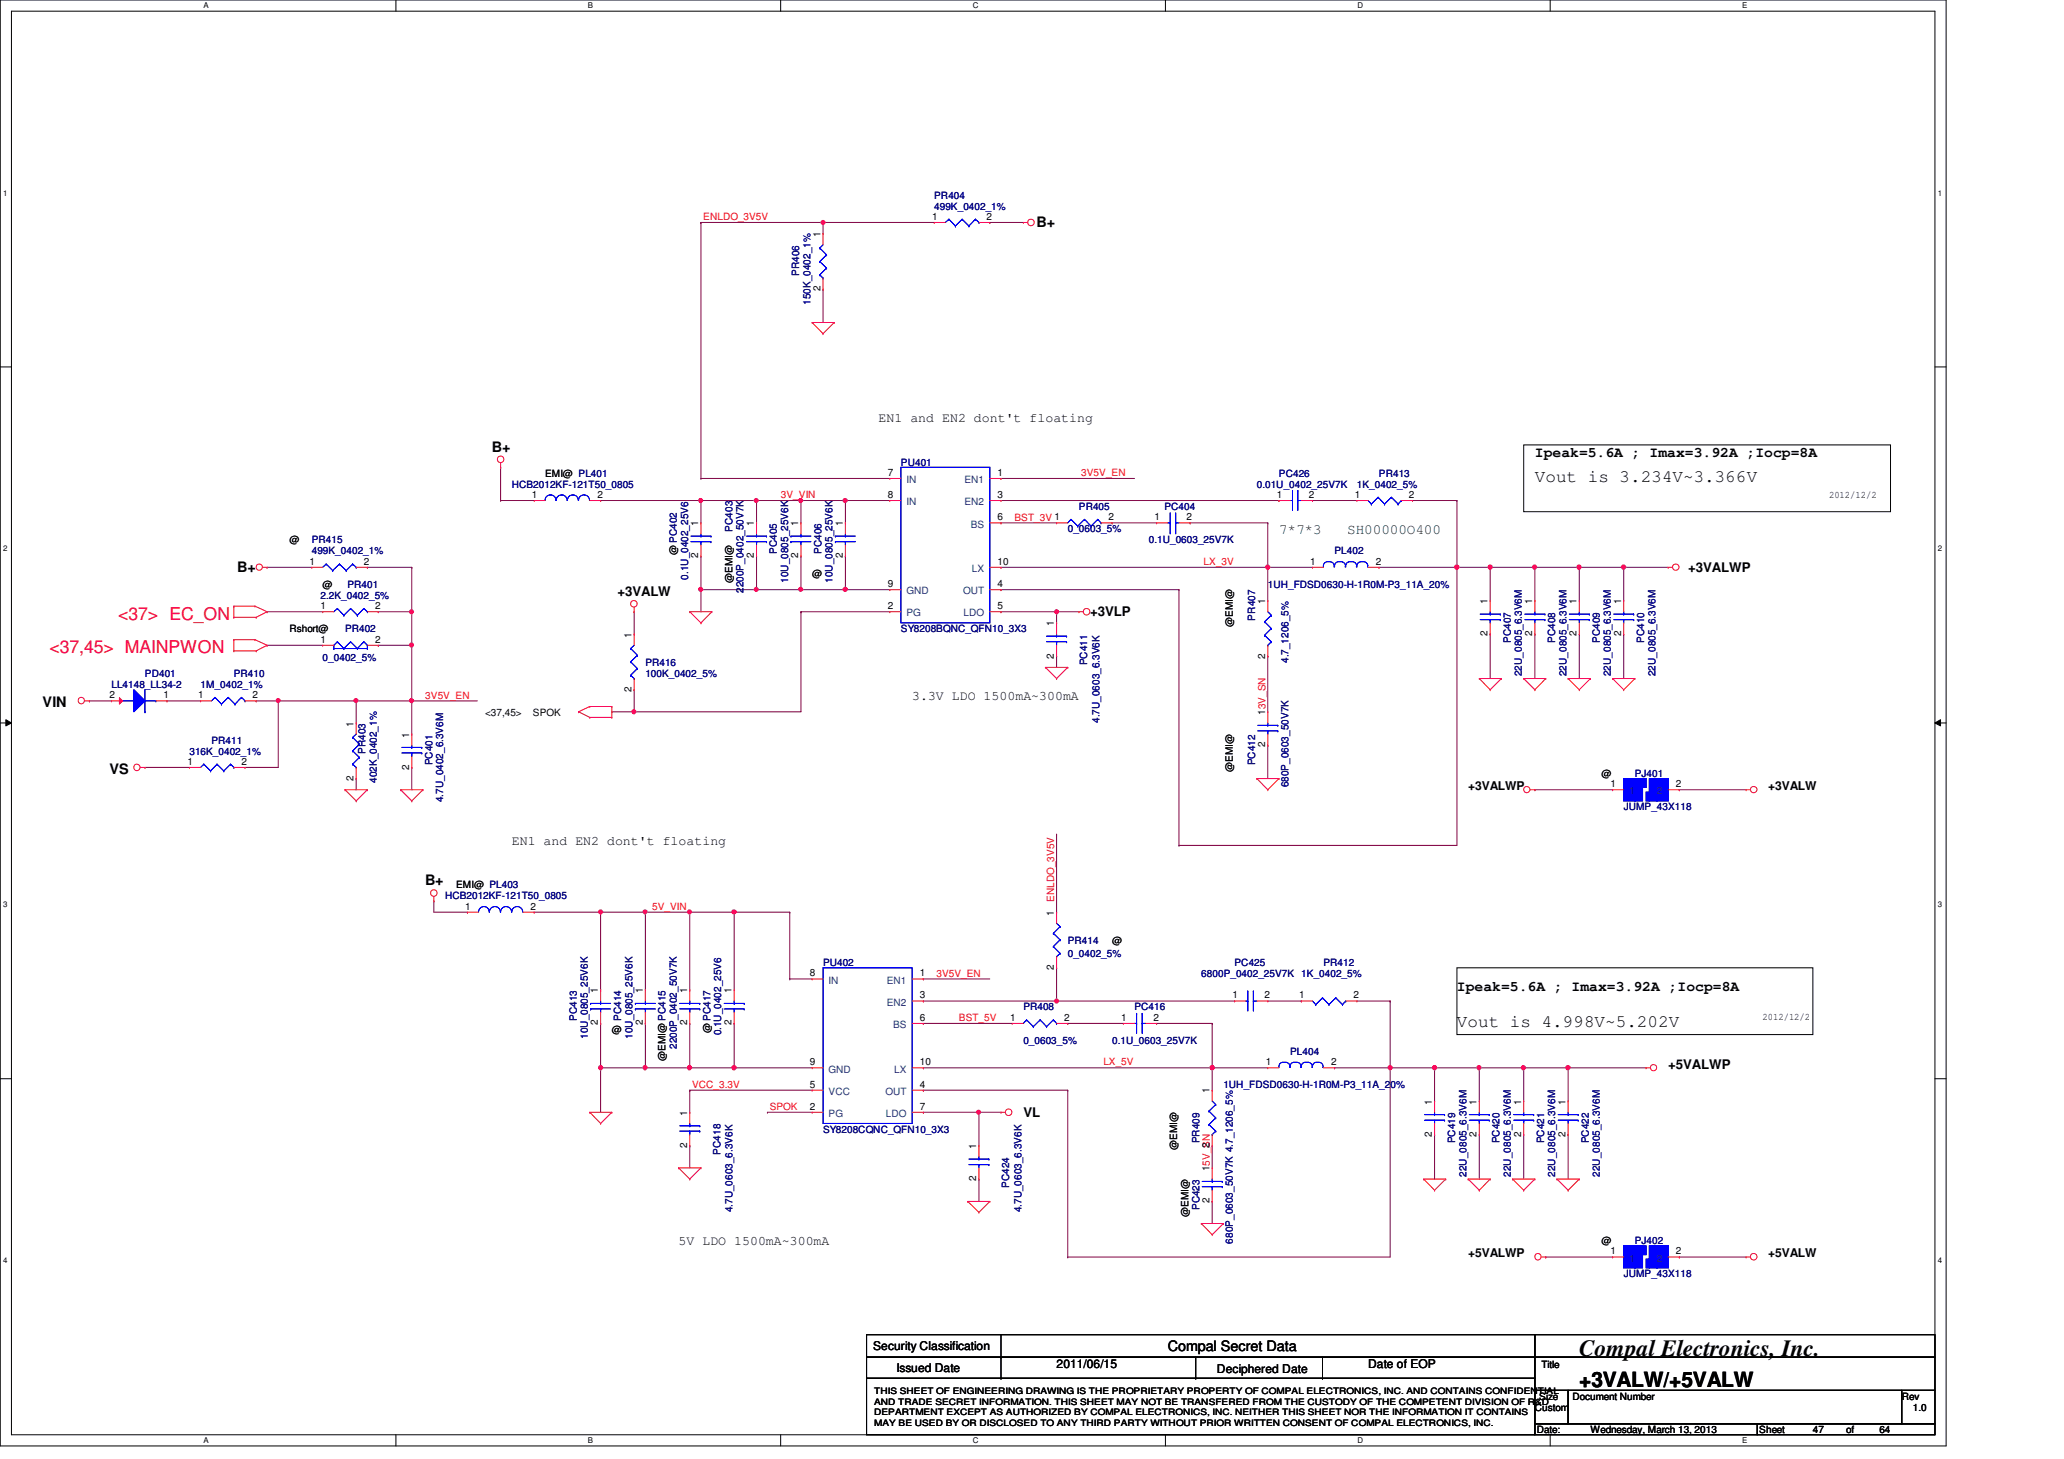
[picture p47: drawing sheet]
<svg xmlns="http://www.w3.org/2000/svg" width="297mm" height="210mm" viewBox="0 0 297 210" stroke-linecap="round" stroke-linejoin="round" font-family="sans-serif">
<defs><g id="words">
<text font-size="3.3" x="227.3" y="195.1">Compal Electronics, Inc.</text>
<text font-size="3" x="227.3" y="199.6">+3VALW/+5VALW</text>
<g font-size="2.5">
<text x="220.9" y="69.3">Vout is 3.234V~3.366V</text>
<text x="209.7" y="147.7">Vout is 4.998V~5.202V</text>
</g>
<g font-size="2.5" fill="#f00">
<text x="17" y="89.2">&lt;37&gt; EC_ON</text>
<text x="7.1" y="94">&lt;37,45&gt; MAINPWON</text>
</g>
<g font-size="2.1">
<text x="149.2" y="32.6">B+</text>
<text x="70.8" y="65">B+</text>
<text x="220.9" y="65.7">Ipeak=5.6A ; Imax=3.92A ;Iocp=8A</text>
<text x="34.1" y="82.3">B+</text>
<text x="6.1" y="101.8">VIN</text>
<text x="15.7" y="111.4">VS</text>
<text x="61.2" y="127.4">B+</text>
<text x="209.7" y="142.5">Ipeak=5.6A ; Imax=3.92A ;Iocp=8A</text>
<text x="168.1" y="194.4">Compal Secret Data</text>
</g>
<g font-size="2.1" fill="#008000">
<text x="184.1" y="76.8">7*7*3</text>
<text x="193.9" y="76.8">SH00000O400</text>
</g>
<g font-size="1.9">
<text x="126.4" y="60.7">EN1 and EN2 dont't floating</text>
<text x="242.9" y="82.3">+3VALWP</text>
<text x="88.9" y="85.8">+3VALW</text>
<text x="156.9" y="88.7">+3VLP</text>
<text x="131.3" y="100.7">3.3V LDO 1500mA~300mA</text>
<text x="73.7" y="121.5">EN1 and EN2 dont't floating</text>
<text x="240.1" y="153.8">+5VALWP</text>
<text x="147.3" y="160.7">VL</text>
<text x="97.7" y="179.1">5V LDO 1500mA~300mA</text>
</g>
<g font-size="1.7">
<text x="211.3" y="113.6">+3VALWP</text>
<text x="254.5" y="113.6">+3VALW</text>
<text x="211.3" y="180.8">+5VALWP</text>
<text x="254.5" y="180.8">+5VALW</text>
<text x="125.7" y="194.3">Security Classification</text>
<text x="129" y="197.3">Issued Date</text>
<text x="152.1" y="196.8">2011/06/15</text>
<text x="175.1" y="197.5">Deciphered Date</text>
<text x="196.9" y="196.8">Date of EOP</text>
</g>
<g font-size="1.4" fill="#000080">
<text x="134.4" y="28.6">PR404</text>
<text x="134.4" y="30.2">499K_0402_1%</text>
<text x="115" y="39.7" transform="rotate(-90 115 39.7)">PR406</text>
<text x="116.6" y="43.9" transform="rotate(-90 116.6 43.9)">150K_0402_1%</text>
<text x="73.7" y="70.2">HCB2012KF-121T50_0805</text>
<text x="129.7" y="67">PU401</text>
<text x="180.9" y="70.2">0.01U_0402_25V7K</text>
<text x="184.1" y="68.6">PC426</text>
<text x="195.3" y="70.2">1K_0402_5%</text>
<text x="198.5" y="68.6">PR413</text>
<text x="105.4" y="76.5" transform="rotate(-90 105.4 76.5)">PC403</text>
<text x="153.7" y="76.6">0_0603_5%</text>
<text x="155.3" y="73.4">PR405</text>
<text x="167.6" y="73.4">PC404</text>
<text x="44.9" y="78.2">PR415</text>
<text x="44.9" y="79.8">499K_0402_1%</text>
<text x="99" y="83.4" transform="rotate(-90 99 83.4)">0.1U_0402_25V6</text>
<text x="111.8" y="79.7" transform="rotate(-90 111.8 79.7)">PC405</text>
<text x="113.4" y="83.9" transform="rotate(-90 113.4 83.9)">10U_0805_25V6K</text>
<text x="118.2" y="79.7" transform="rotate(-90 118.2 79.7)">PC406</text>
<text x="119.8" y="83.9" transform="rotate(-90 119.8 83.9)">10U_0805_25V6K</text>
<text x="165.4" y="78.2">0.1U_0603_25V7K</text>
<text x="192.1" y="79.8">PL402</text>
<text x="46.1" y="86.2">2.2K_0402_5%</text>
<text x="50" y="84.6">PR401</text>
<text x="107" y="85.3" transform="rotate(-90 107 85.3)">2200P_0402_50V7K</text>
<text x="180.6" y="89.3" transform="rotate(-90 180.6 89.3)">PR407</text>
<text x="182.5" y="84.6">1UH_FDSD0630-H-1R0M-P3_11A_20%</text>
<text x="46.4" y="95.1">0_0402_5%</text>
<text x="49.7" y="91">PR402</text>
<text x="92.9" y="95.8">PR416</text>
<text x="129.7" y="91">SY8208BQNC_QFN10_3X3</text>
<text x="156.5" y="95.7" transform="rotate(-90 156.5 95.7)">PC411</text>
<text x="185.4" y="95.4" transform="rotate(-90 185.4 95.4)">4.7_1206_5%</text>
<text x="217.4" y="92.5" transform="rotate(-90 217.4 92.5)">PC407</text>
<text x="223.8" y="92.5" transform="rotate(-90 223.8 92.5)">PC408</text>
<text x="230.2" y="92.5" transform="rotate(-90 230.2 92.5)">PC409</text>
<text x="236.6" y="92.5" transform="rotate(-90 236.6 92.5)">PC410</text>
<text x="16" y="99">LL4148_LL34-2</text>
<text x="20.9" y="97.4">PD401</text>
<text x="28.9" y="99">1M_0402_1%</text>
<text x="33.7" y="97.4">PR410</text>
<text x="92.9" y="97.4">100K_0402_5%</text>
<text x="219" y="97.3" transform="rotate(-90 219 97.3)">22U_0805_6.3V6M</text>
<text x="225.4" y="97.3" transform="rotate(-90 225.4 97.3)">22U_0805_6.3V6M</text>
<text x="231.8" y="97.3" transform="rotate(-90 231.8 97.3)">22U_0805_6.3V6M</text>
<text x="238.2" y="97.3" transform="rotate(-90 238.2 97.3)">22U_0805_6.3V6M</text>
<text x="30.4" y="107">PR411</text>
<text x="158.2" y="104" transform="rotate(-90 158.2 104)">4.7U_0603_6.3V6K</text>
<text x="27.3" y="108.6">316K_0402_1%</text>
<text x="52.6" y="108.5" transform="rotate(-90 52.6 108.5)">PR403</text>
<text x="54.2" y="112.6" transform="rotate(-90 54.2 112.6)">402K_0402_1%</text>
<text x="62.2" y="110.1" transform="rotate(-90 62.2 110.1)">PC401</text>
<text x="180.6" y="110.1" transform="rotate(-90 180.6 110.1)">PC412</text>
<text x="185.4" y="113.3" transform="rotate(-90 185.4 113.3)">680P_0603_50V7K</text>
<text x="235.3" y="111.8">PJ401</text>
<text x="63.8" y="115.4" transform="rotate(-90 63.8 115.4)">4.7U_0402_6.3V6M</text>
<text x="233.7" y="116.6">JUMP_43X118</text>
<text x="64" y="129.4">HCB2012KF-121T50_0805</text>
<text x="153.7" y="135.8">PR414</text>
<text x="153.7" y="137.7">0_0402_5%</text>
<text x="118.4" y="139">PU402</text>
<text x="172.9" y="140.6">6800P_0402_25V7K</text>
<text x="177.7" y="139">PC425</text>
<text x="187.3" y="140.6">1K_0402_5%</text>
<text x="190.5" y="139">PR412</text>
<text x="83" y="146.9" transform="rotate(-90 83 146.9)">PC413</text>
<text x="84.6" y="149.5" transform="rotate(-90 84.6 149.5)">10U_0805_25V6K</text>
<text x="89.4" y="146.9" transform="rotate(-90 89.4 146.9)">PC414</text>
<text x="91" y="149.5" transform="rotate(-90 91 149.5)">10U_0805_25V6K</text>
<text x="103.8" y="149" transform="rotate(-90 103.8 149)">0.1U_0402_25V6</text>
<text x="147.3" y="145.4">PR408</text>
<text x="163.3" y="145.4">PC416</text>
<text x="97.4" y="150.9" transform="rotate(-90 97.4 150.9)">2200P_0402_50V7K</text>
<text x="147.3" y="150.2">0_0603_5%</text>
<text x="160.1" y="150.2">0.1U_0603_25V7K</text>
<text x="185.7" y="151.8">PL404</text>
<text x="176.1" y="156.6">1UH_FDSD0630-H-1R0M-P3_11A_20%</text>
<text x="103.7" y="166.1" transform="rotate(-90 103.7 166.1)">PC418</text>
<text x="118.4" y="163">SY8208CQNC_QFN10_3X3</text>
<text x="172.6" y="164.5" transform="rotate(-90 172.6 164.5)">PR409</text>
<text x="209.4" y="164.5" transform="rotate(-90 209.4 164.5)">PC419</text>
<text x="215.8" y="164.5" transform="rotate(-90 215.8 164.5)">PC420</text>
<text x="222.2" y="164.5" transform="rotate(-90 222.2 164.5)">PC421</text>
<text x="228.6" y="164.5" transform="rotate(-90 228.6 164.5)">PC422</text>
<text x="145.2" y="170.9" transform="rotate(-90 145.2 170.9)">PC424</text>
<text x="211" y="169.3" transform="rotate(-90 211 169.3)">22U_0805_6.3V6M</text>
<text x="217.4" y="169.3" transform="rotate(-90 217.4 169.3)">22U_0805_6.3V6M</text>
<text x="223.8" y="169.3" transform="rotate(-90 223.8 169.3)">22U_0805_6.3V6M</text>
<text x="230.2" y="169.3" transform="rotate(-90 230.2 169.3)">22U_0805_6.3V6M</text>
<text x="105.4" y="174.4" transform="rotate(-90 105.4 174.4)">4.7U_0603_6.3V6K</text>
<text x="147" y="174.4" transform="rotate(-90 147 174.4)">4.7U_0603_6.3V6K</text>
<text x="172.6" y="174.1" transform="rotate(-90 172.6 174.1)">PC423</text>
<text x="177.4" y="178.9" transform="rotate(-90 177.4 178.9)">680P_0603_50V7K 4.7_1206_5%</text>
<text x="235.3" y="179">PJ402</text>
<text x="233.7" y="183.8">JUMP_43X118</text>
</g>
<g font-size="1.4" fill="#f00">
<text x="101.2" y="31.7">ENLDO_3V5V</text>
<text x="112.4" y="71.7">3V_VIN</text>
<text x="155.6" y="68.5">3V5V_EN</text>
<text x="146" y="74.9">BST_3V 1</text>
<text x="173.2" y="81.3">LX_3V</text>
<text x="61.2" y="100.5">3V5V_EN</text>
<text x="93.8" y="130.9">5V_VIN</text>
<text x="151.7" y="129.8" transform="rotate(-90 151.7 129.8)">ENLDO_3V5V</text>
<text x="134.8" y="140.5">3V5V_EN</text>
<text x="138" y="146.9">BST_5V</text>
<text x="158.8" y="153.3">LX_5V</text>
<text x="99.6" y="156.5">VCC_3.3V</text>
<text x="110.8" y="159.7">SPOK</text>
</g>
<g font-size="1.4">
<text x="118.1" y="34.1" transform="rotate(-90 118.1 34.1)">1</text>
<text x="134.2" y="31.6">1</text>
<text x="142" y="31.6">2</text>
<text x="118.1" y="41.9" transform="rotate(-90 118.1 41.9)">2</text>
<text x="76.5" y="71.6">1</text>
<text x="78.4" y="68.6">EMI@ PL401</text>
<text x="86" y="71.6">2</text>
<text x="127.8" y="68.5">7</text>
<text x="127.8" y="71.6">8</text>
<text x="143.5" y="68.5">1</text>
<text x="143.5" y="71.6">3</text>
<text x="183.8" y="71.6">1</text>
<text x="188.4" y="71.6">2</text>
<text x="195" y="71.6">1</text>
<text x="202.8" y="71.6">2</text>
<text x="263.2" y="71.6">2012/12/2</text>
<text x="100.5" y="75.7" transform="rotate(-90 100.5 75.7)">1</text>
<text x="108.5" y="75.7" transform="rotate(-90 108.5 75.7)">1</text>
<text x="114.9" y="75.7" transform="rotate(-90 114.9 75.7)">1</text>
<text x="121.3" y="75.7" transform="rotate(-90 121.3 75.7)">1</text>
<text x="143.5" y="74.8">6</text>
<text x="159.6" y="74.8">2</text>
<text x="166.2" y="74.8">1</text>
<text x="170.8" y="74.8">2</text>
<text x="41.7" y="78.2">@</text>
<text x="44.5" y="81.2">1</text>
<text x="52.4" y="81.2">2</text>
<text x="97.4" y="79.8" transform="rotate(-90 97.4 79.8)">@ PC402</text>
<text x="100.5" y="80.3" transform="rotate(-90 100.5 80.3)">2</text>
<text x="105.4" y="83.9" transform="rotate(-90 105.4 83.9)">@EMI@</text>
<text x="108.5" y="80.3" transform="rotate(-90 108.5 80.3)">2</text>
<text x="114.9" y="80.3" transform="rotate(-90 114.9 80.3)">2</text>
<text x="116.9" y="83">@</text>
<text x="121.3" y="80.3" transform="rotate(-90 121.3 80.3)">2</text>
<text x="143.5" y="81.2">10</text>
<text x="188.5" y="81.2">1</text>
<text x="198" y="81.2">2</text>
<text x="46.1" y="87.6">1</text>
<text x="46.4" y="84.6">@</text>
<text x="54" y="87.6">2</text>
<text x="127.8" y="87.6">2</text>
<text x="127.8" y="84.5">9</text>
<text x="143.5" y="84.5">4</text>
<text x="143.5" y="87.6">5</text>
<text x="182.1" y="86.9" transform="rotate(-90 182.1 86.9)">1</text>
<text x="214.1" y="86.9" transform="rotate(-90 214.1 86.9)">1</text>
<text x="220.5" y="86.9" transform="rotate(-90 220.5 86.9)">1</text>
<text x="226.9" y="86.9" transform="rotate(-90 226.9 86.9)">1</text>
<text x="233.3" y="86.9" transform="rotate(-90 233.3 86.9)">1</text>
<text x="41.7" y="91">Rshort@</text>
<text x="46.1" y="92.5">1</text>
<text x="54" y="92.5">2</text>
<text x="90.9" y="91.7" transform="rotate(-90 90.9 91.7)">1</text>
<text x="151.7" y="94.7" transform="rotate(-90 151.7 94.7)">2</text>
<text x="151.7" y="90.1" transform="rotate(-90 151.7 90.1)">1</text>
<text x="177.4" y="90.3" transform="rotate(-90 177.4 90.3)">@EMI@</text>
<text x="182.1" y="94.7" transform="rotate(-90 182.1 94.7)">2</text>
<text x="214.1" y="91.5" transform="rotate(-90 214.1 91.5)">2</text>
<text x="220.5" y="91.5" transform="rotate(-90 220.5 91.5)">2</text>
<text x="226.9" y="91.5" transform="rotate(-90 226.9 91.5)">2</text>
<text x="233.3" y="91.5" transform="rotate(-90 233.3 91.5)">2</text>
<text x="15.7" y="100.5">2</text>
<text x="23.5" y="100.5">1</text>
<text x="28.5" y="100.5">1</text>
<text x="36.4" y="100.5">2</text>
<text x="90.9" y="99.5" transform="rotate(-90 90.9 99.5)">2</text>
<text x="50.9" y="104.5" transform="rotate(-90 50.9 104.5)">1</text>
<text x="58.9" y="106.1" transform="rotate(-90 58.9 106.1)">1</text>
<text x="69.8" y="103">&lt;37,45&gt;</text>
<text x="76.7" y="103">SPOK</text>
<text x="182.1" y="107.5" transform="rotate(-90 182.1 107.5)">2</text>
<text x="182.1" y="102.9" transform="rotate(-90 182.1 102.9)">13V_SN</text>
<text x="27" y="110">1</text>
<text x="34.8" y="110">2</text>
<text x="50.9" y="112.3" transform="rotate(-90 50.9 112.3)">2</text>
<text x="58.9" y="110.7" transform="rotate(-90 58.9 110.7)">2</text>
<text x="177.4" y="111.1" transform="rotate(-90 177.4 111.1)">@EMI@</text>
<text x="230.5" y="111.8">@</text>
<text x="231.8" y="113.2">1</text>
<text x="241.2" y="113.2">2</text>
<text x="65.7" y="127.8">EMI@ PL403</text>
<text x="67" y="130.9">1</text>
<text x="76.4" y="130.9">2</text>
<text x="151.7" y="131.7" transform="rotate(-90 151.7 131.7)">1</text>
<text x="160.1" y="135.8">@</text>
<text x="86.1" y="142.9" transform="rotate(-90 86.1 142.9)">1</text>
<text x="92.5" y="142.9" transform="rotate(-90 92.5 142.9)">1</text>
<text x="98.9" y="142.9" transform="rotate(-90 98.9 142.9)">1</text>
<text x="105.3" y="142.9" transform="rotate(-90 105.3 142.9)">1</text>
<text x="116.5" y="140.5">8</text>
<text x="132.4" y="143.6">3</text>
<text x="132.4" y="140.5">1</text>
<text x="151.7" y="139.5" transform="rotate(-90 151.7 139.5)">2</text>
<text x="177.4" y="143.6">1</text>
<text x="182" y="143.6">2</text>
<text x="187" y="143.6">1</text>
<text x="194.8" y="143.6">2</text>
<text x="86.1" y="147.5" transform="rotate(-90 86.1 147.5)">2</text>
<text x="88" y="148.6">@</text>
<text x="92.5" y="147.5" transform="rotate(-90 92.5 147.5)">2</text>
<text x="98.9" y="147.5" transform="rotate(-90 98.9 147.5)">2</text>
<text x="102.2" y="148.7" transform="rotate(-90 102.2 148.7)">@ PC417</text>
<text x="105.3" y="147.5" transform="rotate(-90 105.3 147.5)">2</text>
<text x="132.4" y="146.9">6</text>
<text x="145.4" y="146.9">1</text>
<text x="153.2" y="146.9">2</text>
<text x="161.4" y="146.9">1</text>
<text x="166" y="146.9">2</text>
<text x="253.7" y="146.8">2012/12/2</text>
<text x="95.8" y="152.7" transform="rotate(-90 95.8 152.7)">@EMI@ PC415</text>
<text x="116.5" y="153.2">9</text>
<text x="132.4" y="153.2">10</text>
<text x="182.2" y="153.2">1</text>
<text x="191.6" y="153.2">2</text>
<text x="98.9" y="160.5" transform="rotate(-90 98.9 160.5)">1</text>
<text x="116.5" y="159.6">2</text>
<text x="116.5" y="156.5">5</text>
<text x="132.4" y="159.6">7</text>
<text x="132.4" y="156.5">4</text>
<text x="174.1" y="157.3" transform="rotate(-90 174.1 157.3)">1</text>
<text x="206.1" y="158.9" transform="rotate(-90 206.1 158.9)">1</text>
<text x="212.5" y="158.9" transform="rotate(-90 212.5 158.9)">1</text>
<text x="218.9" y="158.9" transform="rotate(-90 218.9 158.9)">1</text>
<text x="225.3" y="158.9" transform="rotate(-90 225.3 158.9)">1</text>
<text x="98.9" y="165.1" transform="rotate(-90 98.9 165.1)">2</text>
<text x="140.5" y="165.3" transform="rotate(-90 140.5 165.3)">1</text>
<text x="169.4" y="165.5" transform="rotate(-90 169.4 165.5)">@EMI@</text>
<text x="174.1" y="165.1" transform="rotate(-90 174.1 165.1)">2</text>
<text x="206.1" y="163.5" transform="rotate(-90 206.1 163.5)">2</text>
<text x="212.5" y="163.5" transform="rotate(-90 212.5 163.5)">2</text>
<text x="218.9" y="163.5" transform="rotate(-90 218.9 163.5)">2</text>
<text x="225.3" y="163.5" transform="rotate(-90 225.3 163.5)">2</text>
<text x="140.5" y="169.9" transform="rotate(-90 140.5 169.9)">2</text>
<text x="174.1" y="173.1" transform="rotate(-90 174.1 173.1)">2</text>
<text x="174.1" y="168.5" transform="rotate(-90 174.1 168.5)">15V_SN</text>
<text x="171" y="175.1" transform="rotate(-90 171 175.1)">@EMI@</text>
<text x="230.5" y="179">@</text>
<text x="231.8" y="180.5">1</text>
<text x="241.2" y="180.5">2</text>
<text x="221.8" y="196.8">Title</text>
<text x="220.9" y="203">Custom</text>
<text x="221.5" y="201.4">Size</text>
<text x="226.3" y="201.4">Document Number</text>
<text x="273.7" y="201.4">Rev</text>
<text x="275.3" y="203">1.0</text>
<text x="221.2" y="206.2">Date:</text>
<text x="228.9" y="206.2">Wednesday, March 13, 2013</text>
<text x="253.2" y="206.2">Sheet</text>
<text x="260.9" y="206.2">47</text>
<text x="265.7" y="206.2">of</text>
<text x="270.5" y="206.2">64</text>
</g>
<g font-size="1.4" fill="#004080">
<text x="130.5" y="69.5">IN</text>
<text x="138.8" y="69.5">EN1</text>
<text x="130.5" y="72.7">IN</text>
<text x="138.8" y="72.7">EN2</text>
<text x="139.7" y="75.9">BS</text>
<text x="139.9" y="82.3">LX</text>
<text x="130.5" y="88.7">PG</text>
<text x="130.5" y="85.5">GND</text>
<text x="138.6" y="85.5">OUT</text>
<text x="138.7" y="88.7">LDO</text>
<text x="234.5" y="114.3">1</text>
<text x="238.5" y="114.3">2</text>
<text x="119.2" y="141.5">IN</text>
<text x="127.6" y="141.5">EN1</text>
<text x="127.6" y="144.7">EN2</text>
<text x="128.5" y="147.9">BS</text>
<text x="119.2" y="154.3">GND</text>
<text x="128.7" y="154.3">LX</text>
<text x="119.2" y="160.7">PG</text>
<text x="119.2" y="157.5">VCC</text>
<text x="127.4" y="157.5">OUT</text>
<text x="127.5" y="160.7">LDO</text>
<text x="234.5" y="181.5">1</text>
<text x="238.5" y="181.5">2</text>
</g>
<g font-size="1.3">
<text x="125.8" y="200.6">THIS SHEET OF ENGINEERING DRAWING IS THE PROPRIETARY PROPERTY OF COMPAL ELECTRONICS, INC. AND CONTAINS CONFIDENTIAL</text>
<text x="125.8" y="202.1">AND TRADE SECRET INFORMATION. THIS SHEET MAY NOT BE TRANSFERED FROM THE CUSTODY OF THE COMPETENT DIVISION OF R&amp;D</text>
<text x="125.8" y="203.6">DEPARTMENT EXCEPT AS AUTHORIZED BY COMPAL ELECTRONICS, INC. NEITHER THIS SHEET NOR THE INFORMATION IT CONTAINS</text>
<text x="125.8" y="205.1">MAY BE USED BY OR DISCLOSED TO ANY THIRD PARTY WITHOUT PRIOR WRITTEN CONSENT OF COMPAL ELECTRONICS, INC.</text>
</g>
<g font-size="1.1">
<text x="29.3" y="1.1">A</text>
<text x="84.6" y="1.1">B</text>
<text x="140" y="1.1">C</text>
<text x="195.4" y="1.1">D</text>
<text x="250.7" y="1.1">E</text>
<text x=".5" y="28.2">1</text>
<text x="278.9" y="28.2">1</text>
<text x=".5" y="79.3">2</text>
<text x="278.9" y="79.3">2</text>
<text x=".5" y="130.6">3</text>
<text x="278.9" y="130.6">3</text>
<text x=".5" y="181.7">4</text>
<text x="278.9" y="181.7">4</text>
<text x="29.3" y="207.6">A</text>
<text x="84.6" y="207.6">B</text>
<text x="140" y="207.6">C</text>
<text x="195.4" y="207.6">D</text>
<text x="250.7" y="207.6">E</text>
</g>
</g></defs>
<path d="M0 0h280.1v208h-280.1zM1.6 1.6h276.9v204.8h-276.9z" fill="none" stroke="#000" stroke-width=".14"/>
<g fill="#fff">
<path d="M29.3 .2h.7v1.2h-.7z"/>
<path d="M29.3 206.6h.7v1.2h-.7z"/>
</g>
<path d="M57 0v1.6M57 206.4v1.6" fill="none" stroke="#000" stroke-width=".14"/>
<g fill="#fff">
<path d="M84.6 .2h.7v1.2h-.7z"/>
<path d="M84.6 206.6h.7v1.2h-.7z"/>
</g>
<path d="M112.3 0v1.6M112.3 206.4v1.6" fill="none" stroke="#000" stroke-width=".14"/>
<g fill="#fff">
<path d="M140 .2h.8v1.2h-.8z"/>
<path d="M140 206.6h.8v1.2h-.8z"/>
</g>
<path d="M167.7 0v1.6M167.7 206.4v1.6" fill="none" stroke="#000" stroke-width=".14"/>
<g fill="#fff">
<path d="M195.4 .2h.7v1.2h-.7z"/>
<path d="M195.4 206.6h.7v1.2h-.7z"/>
</g>
<path d="M223.1 0v1.6M223.1 206.4v1.6" fill="none" stroke="#000" stroke-width=".14"/>
<g fill="#fff">
<path d="M250.7 .2h.8v1.2h-.8z"/>
<path d="M250.7 206.6h.8v1.2h-.8z"/>
<path d="M.5 27.2h.6v1.2h-.6z"/>
<path d="M278.9 27.2h.6v1.2h-.6z"/>
<path d="M.5 78.4h.6v1.1h-.6z"/>
<path d="M278.9 78.4h.6v1.1h-.6z"/>
</g>
<path d="M0 52.8h1.6M278.5 52.8h1.6" fill="none" stroke="#000" stroke-width=".14"/>
<g fill="#fff">
<path d="M.5 129.6h.6v1.2h-.6z"/>
<path d="M278.9 129.6h.6v1.2h-.6z"/>
</g>
<path d="M0 104h1.6M.8 103.5l.8 .5-.8 .4zM278.5 104l.8-.5v.9zM278.5 104h1.6" fill="none" stroke="#000" stroke-width=".14"/>
<path d="M.8 103.5l.8 .5-.8 .4zM278.5 104l.8-.5v.9z" fill="#000"/>
<g fill="#fff">
<path d="M.5 180.8h.6v1.1h-.6z"/>
<path d="M278.9 180.8h.6v1.1h-.6z"/>
</g>
<path d="M219.3 64h52.8v9.6h-52.8zM209.7 139.2h51.2v9.6h-51.2zM0 155.2h1.6M278.5 155.2h1.6" fill="none" stroke="#000" stroke-width=".14"/>
<path d="M152.1 94.4h.1M152.1 88h.1M152.1 88v1.6M152.1 94.4v1.6" fill="none" stroke="#800040" stroke-width=".14"/>
<circle cx="152.1" cy="88" r=".3" fill="#f0f"/>
<circle cx="152.1" cy="88" r=".3" fill="none" stroke="#f0f" stroke-width=".14"/>
<path d="M121.7 72h.1M121.7 72h6.4M144.1 88h.1M144.1 88h11.2M152.1 88h.1M182.5 94.4h.1M182.5 81.6h.1M182.5 81.6v4.8M182.5 94.4v8M182.5 107.2h.1M182.5 107.2v4.8" fill="none" stroke="#800040" stroke-width=".14"/>
<circle cx="121.6" cy="72" r=".31" fill="#f0f"/>
<circle cx="121.6" cy="72" r=".31" fill="none" stroke="#f0f" stroke-width=".14"/>
<path d="M115.3 84.8h.1M115.3 84.8h6.4" fill="none" stroke="#800040" stroke-width=".14"/>
<circle cx="115.2" cy="84.8" r=".3" fill="#f0f"/>
<circle cx="115.2" cy="84.8" r=".3" fill="none" stroke="#f0f" stroke-width=".14"/>
<path d="M121.7 72h.1M121.7 72v3.2M121.7 84.8h.1M121.7 84.8h6.4" fill="none" stroke="#800040" stroke-width=".14"/>
<circle cx="121.6" cy="84.8" r=".31" fill="#f0f"/>
<circle cx="121.6" cy="84.8" r=".31" fill="none" stroke="#f0f" stroke-width=".14"/>
<path d="M118.4 32h.1M118.4 32h16M121.7 80h.1M121.7 80v4.8M91.3 102.4h.1M91.3 102.4h24" fill="none" stroke="#800040" stroke-width=".14"/>
<circle cx="118.4" cy="32" r=".3" fill="#f0f"/>
<circle cx="118.4" cy="32" r=".3" fill="none" stroke="#f0f" stroke-width=".14"/>
<g fill="none" stroke="#800040" stroke-width=".14">
<path d="M100.9 32h.1M100.9 32h17.5M118.4 32h.1M118.4 32v1.6M142.4 32h.1M142.4 32h4.9M118.4 41.6h.1M118.4 41.6v4.8M144.1 68.8h.1M144.1 68.8h19.2M171.3 75.2h.1M171.3 75.2h11.2"/>
<path d="M182.5 81.6h.1M182.5 81.6h6.4"/>
</g>
<circle cx="182.4" cy="81.6" r=".31" fill="#f0f"/>
<circle cx="182.4" cy="81.6" r=".31" fill="none" stroke="#f0f" stroke-width=".14"/>
<g fill="none" stroke="#800040" stroke-width=".14">
<path d="M115.3 72h.1M115.3 72h6.4M144.1 75.2h.1M144.1 75.2h8M182.5 75.2h.1M182.5 75.2v6.4h-38.4M144.1 84.8h.1M144.1 81.6h.1M144.1 84.8h25.6M198.5 81.6h.1M198.5 81.6h11.2M209.7 81.6h.1"/>
<path d="M209.7 81.6v40M227.3 81.6h.1M227.3 81.6h6.4M233.7 91.2h.1M233.7 91.2v6.4M220.9 113.6h.1M220.9 113.6h11.2M241.7 113.6h.1M241.7 113.6h9.6"/>
</g>
<circle cx="227.2" cy="81.6" r=".31" fill="#f0f"/>
<circle cx="227.2" cy="81.6" r=".31" fill="none" stroke="#f0f" stroke-width=".14"/>
<path d="M233.7 81.6h.1M233.7 81.6v4.8M233.7 81.6h6.4" fill="none" stroke="#800040" stroke-width=".14"/>
<circle cx="233.7" cy="81.6" r=".32" fill="#f0f"/>
<circle cx="233.7" cy="81.6" r=".32" fill="none" stroke="#f0f" stroke-width=".14"/>
<g fill="none" stroke="#800040" stroke-width=".14">
<path d="M169.7 84.8h.1M169.7 84.8v36.8M214.5 81.6h.1M214.5 91.2h.1M214.5 81.6v4.8M214.5 91.2v6.4M220.9 91.2h.1M220.9 81.6h.1M220.9 81.6v4.8M220.9 91.2v6.4M220.9 81.6h6.4M227.3 81.6h.1"/>
<path d="M227.3 91.2h.1M227.3 81.6v4.8M227.3 91.2v6.4M169.7 121.6h.1M169.7 121.6h40"/>
</g>
<circle cx="220.8" cy="81.6" r=".31" fill="#f0f"/>
<circle cx="220.8" cy="81.6" r=".31" fill="none" stroke="#f0f" stroke-width=".14"/>
<path d="M209.7 81.6h.1M209.7 81.6h4.8" fill="none" stroke="#800040" stroke-width=".14"/>
<circle cx="209.6" cy="81.6" r=".32" fill="#f0f"/>
<circle cx="209.6" cy="81.6" r=".32" fill="none" stroke="#f0f" stroke-width=".14"/>
<path d="M214.5 81.6h.1M214.5 81.6h6.4" fill="none" stroke="#800040" stroke-width=".14"/>
<circle cx="214.4" cy="81.6" r=".31" fill="#f0f"/>
<circle cx="214.4" cy="81.6" r=".31" fill="none" stroke="#f0f" stroke-width=".14"/>
<path d="M100.9 72h.1M100.9 72v3.2M100.9 72h8M108.9 72h.1M108.9 72v3.2M108.9 80h.1M108.9 80v4.8" fill="none" stroke="#800040" stroke-width=".14"/>
<circle cx="100.8" cy="72" r=".3" fill="#f0f"/>
<circle cx="100.8" cy="72" r=".3" fill="none" stroke="#f0f" stroke-width=".14"/>
<path d="M100.9 80h.1M100.9 84.8h.1M100.9 80v4.8M100.9 84.8h8" fill="none" stroke="#800040" stroke-width=".14"/>
<circle cx="108.8" cy="84.8" r=".3" fill="#f0f"/>
<circle cx="108.8" cy="84.8" r=".3" fill="none" stroke="#f0f" stroke-width=".14"/>
<circle cx="100.8" cy="84.8" r=".3" fill="#f0f"/>
<circle cx="100.8" cy="84.8" r=".3" fill="none" stroke="#f0f" stroke-width=".14"/>
<path d="M54.4 92.8h.1M54.4 92.8h4.9M100.9 84.8h.1M100.9 84.8v3.2" fill="none" stroke="#800040" stroke-width=".14"/>
<circle cx="59.2" cy="92.8" r=".3" fill="#f0f"/>
<circle cx="59.2" cy="92.8" r=".3" fill="none" stroke="#f0f" stroke-width=".14"/>
<path d="M38.4 88h.1M38.4 88h8M54.4 88h.1M54.4 88h4.9M59.3 88h.1M59.3 88v4.8M59.3 100.8h.1M59.3 100.8h9.4" fill="none" stroke="#800040" stroke-width=".14"/>
<circle cx="59.2" cy="88" r=".3" fill="#f0f"/>
<circle cx="59.2" cy="88" r=".3" fill="none" stroke="#f0f" stroke-width=".14"/>
<path d="M51.3 100.8h.1M51.3 100.8h8" fill="none" stroke="#800040" stroke-width=".14"/>
<circle cx="51.2" cy="100.8" r=".3" fill="#f0f"/>
<circle cx="51.2" cy="100.8" r=".3" fill="none" stroke="#f0f" stroke-width=".14"/>
<path d="M59.3 92.8h.1M59.3 92.8v8" fill="none" stroke="#800040" stroke-width=".14"/>
<circle cx="59.2" cy="100.8" r=".3" fill="#f0f"/>
<circle cx="59.2" cy="100.8" r=".3" fill="none" stroke="#f0f" stroke-width=".14"/>
<g fill="none" stroke="#800040" stroke-width=".14">
<path d="M72 67.2h.1M72 72h.1M72 67.2v4.8M72 72h4.9M115.3 72h.1M115.3 72v3.2M160.1 75.2h.1M160.1 75.2h6.4M38.4 92.8h.1M38.4 92.8h8M59.3 100.8h.1M59.3 110.4h.1"/>
<path d="M59.3 100.8v4.8M59.3 110.4v3.2"/>
</g>
<circle cx="115.2" cy="72" r=".3" fill="#f0f"/>
<circle cx="115.2" cy="72" r=".3" fill="none" stroke="#f0f" stroke-width=".14"/>
<path d="M108.9 72h.1M108.9 72h6.4M108.9 84.8h.1M115.3 80h.1M115.3 80v4.8h-6.4" fill="none" stroke="#800040" stroke-width=".14"/>
<circle cx="108.8" cy="72" r=".3" fill="#f0f"/>
<circle cx="108.8" cy="72" r=".3" fill="none" stroke="#f0f" stroke-width=".14"/>
<path d="M92.9 131.2h.1M92.9 131.2h6.4M99.3 131.2h.1M99.3 131.2v11.2M105.7 131.2h.1M105.7 131.2h8M113.7 131.2h.1M113.7 131.2v9.6" fill="none" stroke="#800040" stroke-width=".14"/>
<circle cx="105.6" cy="131.2" r=".31" fill="#f0f"/>
<circle cx="105.6" cy="131.2" r=".31" fill="none" stroke="#f0f" stroke-width=".14"/>
<path d="M92.9 153.6h.1M92.9 153.6h6.4" fill="none" stroke="#800040" stroke-width=".14"/>
<circle cx="92.8" cy="153.6" r=".31" fill="#f0f"/>
<circle cx="92.8" cy="153.6" r=".31" fill="none" stroke="#f0f" stroke-width=".14"/>
<path d="M99.3 147.2h.1M99.3 153.6h.1M99.3 147.2v6.4M99.3 153.6h6.4" fill="none" stroke="#800040" stroke-width=".14"/>
<circle cx="105.6" cy="153.6" r=".32" fill="#f0f"/>
<circle cx="105.6" cy="153.6" r=".32" fill="none" stroke="#f0f" stroke-width=".14"/>
<circle cx="99.2" cy="153.6" r=".31" fill="#f0f"/>
<circle cx="99.2" cy="153.6" r=".31" fill="none" stroke="#f0f" stroke-width=".14"/>
<path d="M99.3 131.2h.1M99.3 131.2h6.4M105.7 147.2h.1M105.7 153.6h.1M105.7 147.2v6.4M105.7 153.6h11.2" fill="none" stroke="#800040" stroke-width=".14"/>
<circle cx="99.2" cy="131.2" r=".3" fill="#f0f"/>
<circle cx="99.2" cy="131.2" r=".3" fill="none" stroke="#f0f" stroke-width=".14"/>
<path d="M105.7 131.2h.1M105.7 131.2v11.2M140.9 169.6h.1M140.9 160h.1M140.9 160v4.8M140.9 169.6v3.2M140.9 160h3.2" fill="none" stroke="#800040" stroke-width=".14"/>
<circle cx="140.8" cy="160" r=".3" fill="#f0f"/>
<circle cx="140.8" cy="160" r=".3" fill="none" stroke="#f0f" stroke-width=".14"/>
<path d="M132.9 147.2h.1M132.9 147.2h12.8M174.5 153.6h.1M174.5 153.6h8M132.9 160h.1M132.9 160h8" fill="none" stroke="#800040" stroke-width=".14"/>
<circle cx="174.4" cy="153.6" r=".31" fill="#f0f"/>
<circle cx="174.4" cy="153.6" r=".31" fill="none" stroke="#f0f" stroke-width=".14"/>
<g fill="none" stroke="#800040" stroke-width=".14">
<path d="M152.1 120h.1M152.1 120v11.2M166.5 147.2h.1M166.5 147.2h8M174.5 147.2h.1M174.5 153.6h.1M174.5 147.2v9.6M99.3 164.8h.1M99.3 164.8v3.2M174.5 172.8h.1M174.5 164.8h.1M174.5 164.8v3.2"/>
<path d="M174.5 172.8v3.2"/>
</g>
<circle cx="174.4" cy="153.6" r=".31" fill="#f0f"/>
<circle cx="174.4" cy="153.6" r=".31" fill="none" stroke="#f0f" stroke-width=".14"/>
<path d="M200.1 153.6h.1M200.1 153.6v27.2" fill="none" stroke="#800040" stroke-width=".14"/>
<circle cx="200.1" cy="153.6" r=".31" fill="#f0f"/>
<circle cx="200.1" cy="153.6" r=".31" fill="none" stroke="#f0f" stroke-width=".14"/>
<g fill="none" stroke="#800040" stroke-width=".14">
<path d="M99.3 156.8h.1M99.3 156.8h17.6M99.3 156.8v3.2M132.9 156.8h.1M132.9 153.6h.1M132.9 156.8h20.8M132.9 153.6h41.6M192.1 153.6h.1M192.1 153.6h8M219.3 153.6h.1M219.3 153.6h6.4M225.7 163.2h.1"/>
<path d="M225.7 163.2v6.4M222.5 180.8h.1M222.5 180.8h9.6M241.7 180.8h.1M241.7 180.8h9.6"/>
</g>
<circle cx="219.2" cy="153.6" r=".31" fill="#f0f"/>
<circle cx="219.2" cy="153.6" r=".31" fill="none" stroke="#f0f" stroke-width=".14"/>
<path d="M225.7 153.6h.1M225.7 153.6v4.8M225.7 153.6h11.2" fill="none" stroke="#800040" stroke-width=".14"/>
<circle cx="225.7" cy="153.6" r=".32" fill="#f0f"/>
<circle cx="225.7" cy="153.6" r=".32" fill="none" stroke="#f0f" stroke-width=".14"/>
<path d="M86.4 153.6h.1M86.4 153.6v6.4" fill="none" stroke="#800040" stroke-width=".14"/>
<circle cx="86.4" cy="153.6" r=".31" fill="#f0f"/>
<circle cx="86.4" cy="153.6" r=".31" fill="none" stroke="#f0f" stroke-width=".14"/>
<path d="M86.4 131.2h.1M86.4 131.2v11.2" fill="none" stroke="#800040" stroke-width=".14"/>
<circle cx="86.4" cy="131.2" r=".3" fill="#f0f"/>
<circle cx="86.4" cy="131.2" r=".3" fill="none" stroke="#f0f" stroke-width=".14"/>
<g fill="none" stroke="#800040" stroke-width=".14">
<path d="M153.7 156.8h.1M153.7 156.8v24M206.5 153.6h.1M206.5 153.6v4.8M206.5 153.6h6.4M212.9 153.6h.1M212.9 153.6v4.8M219.3 153.6h.1M219.3 153.6v4.8M206.5 163.2h.1M206.5 163.2v6.4M212.9 163.2h.1"/>
<path d="M212.9 163.2v6.4M219.3 163.2h.1M219.3 163.2v6.4M153.7 180.8h.1M153.7 180.8h46.4"/>
</g>
<circle cx="206.4" cy="153.6" r=".31" fill="#f0f"/>
<circle cx="206.4" cy="153.6" r=".31" fill="none" stroke="#f0f" stroke-width=".14"/>
<path d="M200.1 153.6h.1M200.1 153.6h6.4M212.9 153.6h.1M212.9 153.6h6.4" fill="none" stroke="#800040" stroke-width=".14"/>
<circle cx="212.8" cy="153.6" r=".31" fill="#f0f"/>
<circle cx="212.8" cy="153.6" r=".31" fill="none" stroke="#f0f" stroke-width=".14"/>
<g fill="none" stroke="#800040" stroke-width=".14">
<path d="M62.4 129.6h.1M62.4 129.6v1.6h4.9M67.3 131.2h.1M76.9 131.2h.1M76.9 131.2h9.5M92.9 131.2h.1M92.9 131.2v11.2M86.4 147.2h.1M86.4 153.6h.1M86.4 147.2v6.4M92.9 147.2h.1M92.9 147.2v6.4h-6.5"/>
<path d="M113.7 140.8h.1M113.7 140.8h3.2M153.7 147.2h.1M153.7 147.2h8"/>
</g>
<circle cx="92.8" cy="131.2" r=".3" fill="#f0f"/>
<circle cx="92.8" cy="131.2" r=".3" fill="none" stroke="#f0f" stroke-width=".14"/>
<g fill="none" stroke="#800040" stroke-width=".14">
<path d="M12.9 100.8h.1M12.9 100.8h3.1M20.9 110.4h.1M20.9 110.4h6.4M24 100.8h.1M24 100.8h4.9M35.3 110.4h.1M36.9 100.8h.1M36.9 100.8h14.4M40 100.8h.1M40 100.8v9.6h-4.7M51.3 100.8h.1"/>
<path d="M51.3 100.8v3.2M86.4 131.2h.1M86.4 131.2h6.5"/>
</g>
<circle cx="40" cy="100.8" r=".3" fill="#f0f"/>
<circle cx="40" cy="100.8" r=".3" fill="none" stroke="#f0f" stroke-width=".14"/>
<g fill="none" stroke="#800040" stroke-width=".14">
<path d="M188.9 72h.1M188.9 72h6.4M38.4 81.6h.1M38.4 81.6h6.5M52.9 81.6h.1M52.9 81.6h6.4M51.3 112h.1M51.3 112v1.6M132.9 140.8h.1M132.9 140.8h9.5M152.1 144h.1M152.1 144h25.6"/>
<path d="M182.5 144h4.8M187.3 144h.1M195.3 144h4.8M200.1 144h.1M200.1 144v9.6"/>
</g>
<circle cx="152.1" cy="144" r=".3" fill="#f0f"/>
<circle cx="152.1" cy="144" r=".3" fill="none" stroke="#f0f" stroke-width=".14"/>
<g fill="none" stroke="#800040" stroke-width=".14">
<path d="M100.9 32h.1M100.9 32v36.8M86.4 72h.1M86.4 72h14.5M100.9 68.8h.1M100.9 68.8h27.2M144.1 72h40M184.1 72h.1M203.3 72h6.4M209.7 72h.1M209.7 72v9.6M59.3 81.6h.1"/>
<path d="M59.3 81.6v6.4M91.3 88h.1M91.3 88v3.2M115.3 88h.1M115.3 88v14.4M115.3 88h12.8M209.7 81.6h.1M88 102.4h.1M88 102.4h3.3M152.1 139.2h.1M152.1 139.2v4.8h-19.2M132.9 144h.1"/>
</g>
<circle cx="91.2" cy="102.4" r=".3" fill="#f0f"/>
<circle cx="91.2" cy="102.4" r=".3" fill="none" stroke="#f0f" stroke-width=".14"/>
<path d="M91.3 99.2h.1M91.3 99.2v3.2M110.4 160h.1M110.4 160h6.5" fill="none" stroke="#800040" stroke-width=".14"/>
<g fill="none" stroke="#f00" stroke-width=".14">
<path d="M147.3 32h.1M147.3 32h.6M116.9 46.4h.1M116.9 46.4h3.2M116.9 46.4l1.5 1.6M118.4 48h.1M120.1 46.4h.1M120.1 46.4l-1.7 1.6M72 67.2h.1M72 66.6v.6M76.9 72h.1M76.9 72h1.5"/>
<path d="M84.9 72h1.5M86.4 72h.1M108.9 75.2h.1M108.9 75.2v1.6M108.9 78.4v1.6M152.1 75.2h.1M152.1 75.2h1.6M158.4 75.2h1.7M160.1 75.2h.1M166.5 75.2h.1M166.5 75.2h1.6M169.7 75.2h1.6"/>
<path d="M171.3 75.2h.1M195.3 72h.1M195.3 72h1.6M201.7 72h1.6M203.3 72h.1M33.7 87.2h.1M33.7 88.8h.1M33.7 92h.1M33.7 93.6h.1M33.7 87.2h3M33.7 88.8h3.2M33.7 87.2v1.6"/>
<path d="M33.7 92v1.6M33.7 92h3M33.7 93.6h3.2M36.7 87.2h.1M36.7 92h.1M36.7 87.2l1.7 .8M36.7 92l1.7 .8M36.9 88.8h.1M36.9 93.6h.1M37.8 81.6h.6M38.4 81.6h.1M38.4 88h.1"/>
<path d="M38.4 92.8h.1M38.4 88l-1.5 .8M38.4 92.8l-1.5 .8M44.9 81.6h.1M44.9 81.6h1.5M51.3 81.6h1.6M52.9 81.6h.1M91.3 88h.1M91.3 91.2h.1M91.3 99.2h.1M91.3 87.4v.6M91.3 91.2v1.6"/>
<path d="M91.3 97.6v1.6M99.3 88h.1M99.3 88h3.1M99.3 88l1.6 1.6M100.9 89.6h.1M102.4 88h.1M102.4 88l-1.5 1.6M108.9 80h.1M150.4 96h.1M150.4 96h3.3M150.4 96l1.7 1.6M152.1 97.6h.1"/>
<path d="M152.1 89.6h.1M152.1 94.4h.1M152.1 89.6v1.6M152.1 92.8v1.6M153.7 96h.1M153.7 96l-1.6 1.6M155.3 88h.1M155.3 88h.6M182.5 86.4h.1M182.5 94.4h.1M182.5 86.4v1.6M182.5 92.8v1.6"/>
<path d="M212.9 97.6h.1M212.9 97.6h3.2M212.9 97.6l1.6 1.6M214.5 99.2h.1M216.1 97.6h.1M216.1 97.6l-1.6 1.6M219.3 97.6h.1M219.3 97.6h3.2M219.3 97.6l1.6 1.6M220.9 99.2h.1M222.5 97.6h.1M222.5 97.6l-1.6 1.6"/>
<path d="M225.7 97.6h.1M225.7 97.6h3.2M225.7 97.6l1.6 1.6M227.3 99.2h.1M228.9 97.6h.1M228.9 97.6l-1.6 1.6M232.1 97.6h.1M232.1 97.6h3.2M232.1 97.6l1.6 1.6M233.7 99.2h.1M233.7 86.4h.1M233.7 91.2h.1"/>
<path d="M233.7 86.4v1.6M233.7 89.6v1.6M235.3 97.6h.1M235.3 97.6l-1.6 1.6M240.1 81.6h.1M240.1 81.6h.6M12.2 100.8h.7M12.9 100.8h.1M20.2 110.4h.7M20.9 110.4h.1M27.3 110.4h.1M27.3 110.4h1.6"/>
<path d="M33.7 110.4h1.6M35.3 110.4h.1M49.7 113.6h.1M49.7 113.6h3.2M49.7 113.6l1.6 1.6M51.3 115.2h.1M51.3 104h.1M51.3 112h.1M51.3 104v1.6M51.3 110.4v1.6M52.9 113.6h.1M52.9 113.6l-1.6 1.6"/>
<path d="M57.7 113.6h.1M57.7 113.6h3.2M57.7 113.6l1.6 1.6M59.3 115.2h.1M60.9 113.6h.1M60.9 113.6l-1.6 1.6M83.3 102.4h.1M83.3 102.4l1.6 .8M84.9 101.6h.1M84.9 103.2h.1M84.9 101.6l-1.6 .8M84.9 101.6h3.1"/>
<path d="M84.9 103.2h3.1M88 101.6h.1M88 103.2h.1M88 101.6v1.6M180.9 112h.1M180.9 112h3.2M180.9 112l1.6 1.6M182.5 113.6h.1M184.1 112h.1M184.1 112l-1.6 1.6M220.2 113.6h.7M220.9 113.6h.1"/>
<path d="M251.3 113.6h.1M251.3 113.6h.6M62.4 129.6h.1M62.4 129v.6M92.9 142.4h.1M92.9 147.2h.1M92.9 142.4v1.6M92.9 145.6v1.6M105.7 142.4h.1M105.7 147.2h.1M105.7 142.4v1.6M105.7 145.6v1.6"/>
<path d="M116.9 140.8h.1M116.9 156.8h.1M116.9 153.6h.1M116.9 153.6h1.5M116.9 140.8h1.5M116.9 156.8h1.5M131.3 153.6h1.6M131.3 147.2h1.6M131.3 144h1.6M131.3 140.8h1.6M131.3 156.8h1.6M132.9 153.6h.1"/>
<path d="M132.9 144h.1M132.9 156.8h.1M132.9 140.8h.1M132.9 147.2h.1M145.7 147.2h.1M145.7 147.2h1.6M152.1 147.2h1.6M153.7 147.2h.1M177.7 144h.1M177.7 144h1.6M180.9 144h1.6M182.5 144h.1"/>
<path d="M182.5 153.6h.1M182.5 153.6h1.6M187.3 144h.1M187.3 144h1.6M190.5 153.6h1.6M192.1 153.6h.1M193.7 144h1.6M195.3 144h.1M206.5 158.4h.1M206.5 158.4v1.6M219.3 158.4h.1M219.3 158.4v1.6"/>
<path d="M225.7 158.4h.1M225.7 158.4v1.6M236.9 153.6h.1M236.9 153.6h.6M84.9 160h.1M84.9 160h3.1M84.9 160l1.5 1.6M86.4 161.6h.1M88 160h.1M88 160l-1.6 1.6M97.7 168h.1M97.7 168h3.2"/>
<path d="M97.7 168l1.6 1.6M99.3 169.6h.1M99.3 160h.1M99.3 164.8h.1M99.3 160v1.6M99.3 163.2v1.6M100.9 168h.1M100.9 168l-1.6 1.6M116.9 160h.1M116.9 160h1.5M131.3 160h1.6M132.9 160h.1"/>
<path d="M139.3 172.8h.1M139.3 172.8h3.1M139.3 172.8l1.6 1.6M140.9 174.4h.1M142.4 172.8h.1M142.4 172.8l-1.5 1.6M144.1 160h.1M144.1 160h.6M172.9 176h.1M172.9 176h3.2M172.9 176l1.6 1.6M174.5 177.6h.1"/>
<path d="M174.5 168h.1M174.5 172.8h.1M174.5 168v1.6M174.5 171.2v1.6M176.1 176h.1M176.1 176l-1.6 1.6M204.9 169.6h.1M204.9 169.6h3.2M204.9 169.6l1.6 1.6M206.5 171.2h.1M206.5 163.2h.1M206.5 161.6v1.6"/>
<path d="M208.1 169.6h.1M208.1 169.6l-1.6 1.6M211.3 169.6h.1M211.3 169.6h3.2M211.3 169.6l1.6 1.6M212.9 171.2h.1M214.5 169.6h.1M214.5 169.6l-1.6 1.6M217.7 169.6h.1M217.7 169.6h3.2M217.7 169.6l1.6 1.6M219.3 171.2h.1"/>
<path d="M219.3 163.2h.1M219.3 161.6v1.6M220.9 169.6h.1M220.9 169.6l-1.6 1.6M224.1 169.6h.1M224.1 169.6h3.2M224.1 169.6l1.6 1.6M225.7 171.2h.1M225.7 163.2h.1M225.7 161.6v1.6M227.3 169.6h.1M227.3 169.6l-1.6 1.6"/>
<path d="M221.8 180.8h.7M222.5 180.8h.1M251.3 180.8h.1M251.3 180.8h.6"/>
<circle cx="148.4" cy="32" r=".47"/>
<circle cx="72" cy="66.1" r=".47"/>
<circle cx="37.3" cy="81.6" r=".45"/>
<circle cx="91.2" cy="86.9" r=".47"/>
<circle cx="156.4" cy="88" r=".47"/>
<circle cx="241.2" cy="81.6" r=".46"/>
<circle cx="11.7" cy="100.8" r=".46"/>
<circle cx="19.7" cy="110.4" r=".46"/>
<circle cx="219.7" cy="113.6" r=".45"/>
<circle cx="252.4" cy="113.6" r=".46"/>
<circle cx="62.4" cy="128.5" r=".47"/>
<circle cx="238" cy="153.6" r=".45"/>
<circle cx="145.1" cy="160" r=".47"/>
<circle cx="221.3" cy="180.8" r=".46"/>
<circle cx="252.4" cy="180.8" r=".47"/>
</g>
<g fill="none" stroke="#000" stroke-width=".14">
<path d="M124.7 192h96.2v3.2h-96.2zM124.7 195.2h96.2v3.1h-96.2zM124.7 198.3h96.2v8.1h-96.2zM144.1 195.2h.1M144.1 198.3h.1M144.1 192v6.3M172.1 198.3h.1M172.1 195.2v3.1M190.3 198.3h.1M190.3 195.2v3.1M220.9 192h57.6v3.2h-57.6zM220.9 195.2h57.6v4.8h-57.6z"/>
<path d="M220.9 200h4.8v4.9h-4.8zM220.9 204.9h32v1.5h-32zM225.7 200h48v4.9h-48zM252.9 204.9h25.6v1.5h-25.6zM273.7 200h4.8v4.9h-4.8z"/>
</g>
<g fill="none" stroke="#00f" stroke-width=".14">
<path d="M78.4 72a.78 .78 0 0 1 .8-.8 .78 .78 0 0 1 .8 .8M80 72a.78 .78 0 0 1 .8-.8 .78 .78 0 0 1 .8 .8M81.7 72a.78 .78 0 0 1 .7-.8 .78 .78 0 0 1 .8 .8M83.3 72a.78 .78 0 0 1 .7-.8 .78 .78 0 0 1 .8 .8M107.4 77.9h2.9M107.4 77.1h2.9M108.9 77.1h.1M108.9 77.9h.1M108.9 76.8v.3M108.9 77.9v.5M110.3 77.9h.1M110.3 77.1h.1"/>
<path d="M154.1 74.7h.1M154.1 74.7l-.4 .5M154.1 74.7l1 1M155.1 75.7h.1M156.1 74.7h.1M156.1 74.7l-1 1M156.1 74.7l.9 1M157 75.7h.1M158 74.7h.1M158 74.7l-1 1M158 74.7l.4 .5M158.4 75.2h.1"/>
<path d="M168.1 75.2h.3M168.4 75.2h.1M168.4 76.7h.1M168.4 73.8v2.9M169.2 76.7h.1M169.2 75.2h.1M169.2 75.2h.5M169.2 73.8v2.9M196.9 72l.5 .5M197.4 72.5h.1M198.3 71.5h.1M198.3 71.5l-.9 1"/>
<path d="M198.3 71.5l1 1M199.3 72.5h.1M200.2 71.5h.1M200.2 71.5l-.9 1M200.2 71.5l1 1M201.2 72.5h.1M201.7 72h.1M201.7 72l-.5 .5M46.9 81.2h.1M46.9 81.2l-.5 .4M46.9 81.2l1 .9M47.9 82.1h.1"/>
<path d="M48.8 81.2h.1M48.8 81.2l-.9 .9M48.8 81.2l1 .9M49.8 82.1h.1M50.8 81.2h.1M50.8 81.2l-1 .9M50.8 81.2l.5 .4M51.3 81.6h.1M90.8 93.3h.1M90.8 95.2h.1M90.8 97.2h.1M90.8 93.3l.9 1"/>
<path d="M90.8 95.2l.9 1M90.8 97.2l.5 .4M91.3 97.6h.1M91.3 92.8l-.5 .5M91.7 94.3h.1M91.7 96.2h.1M91.7 94.3l-.9 .9M91.7 96.2l-.9 1M150.6 92.3h2.9M150.6 91.5h2.9M152.1 91.5h.1M152.1 92.3h.1"/>
<path d="M152.1 91.2v.3M152.1 92.3v.5M153.5 92.3h.1M153.5 91.5h.1M182 89.5h.1M182 91.4h.1M182 89.5l1 .9M182 91.4l1 .9M182.5 92.8h.1M182.5 88l.5 .5M183 88.5h.1M183 90.4h.1"/>
<path d="M183 92.3h.1M183 88.5l-1 1M183 90.4l-1 1M183 92.3l-.5 .5M232.2 89.2h2.9M232.2 88.3h2.9M233.7 88.3h.1M233.7 89.2h.1M233.7 88v.3M233.7 89.2v.4M235.1 89.2h.1M235.1 88.3h.1"/>
<path d="M29.3 109.9h.1M29.3 109.9l-.4 .5M29.3 109.9l1 1M30.3 110.9h.1M31.2 109.9h.1M31.2 109.9l-.9 1M31.2 109.9l1 1M32.2 110.9h.1M33.2 109.9h.1M33.2 109.9l-1 1M33.2 109.9l.5 .5M33.7 110.4h.1"/>
<path d="M50.8 106.1h.1M50.8 108h.1M50.8 109.9h.1M50.8 106.1l.9 1M50.8 108l.9 1M50.8 109.9l.5 .5M51.3 110.4h.1M51.3 105.6l-.5 .5M51.7 107.1h.1M51.7 109h.1M51.7 107.1l-.9 .9M51.7 109l-.9 .9"/>
<path d="M118.4 139.2h12.9v22.4h-12.9zM91.4 145.2h.1M91.4 144.4h.1M91.4 145.2h2.9M91.4 144.4h2.9M92.9 144.4h.1M92.9 145.2h.1M92.9 144v.4M92.9 145.2v.4M104.2 145.2h2.9M104.2 144.4h2.9M105.7 144.4h.1"/>
<path d="M105.7 145.2h.1M105.7 144v.4M105.7 145.2v.4M107.1 145.2h.1M107.1 144.4h.1M147.7 146.7h.1M147.7 146.7l-.4 .5M147.7 146.7l1 1M148.7 147.7h.1M149.7 146.7h.1M149.7 146.7l-1 1M149.7 146.7l.9 1"/>
<path d="M150.6 147.7h.1M151.6 146.7h.1M151.6 146.7l-1 1M151.6 146.7l.5 .5M152.1 147.2h.1M179.3 144h.3M179.6 144h.1M179.6 142.6h.1M179.6 142.6v2.9M180.4 142.6h.1M180.4 144h.1M180.4 144h.5"/>
<path d="M180.4 142.6v2.9M184.8 152.8a.63 .63 0 0 0-.7 .8M184.9 152.8a.61 .61 0 0 1 .7 .8M186.4 152.8a.63 .63 0 0 0-.7 .8M186.5 152.8a.61 .61 0 0 1 .7 .8M188 152.8a.63 .63 0 0 0-.7 .8M188.1 152.8a.61 .61 0 0 1 .7 .8M188.9 144l.5 .5M189.4 144.5h.1M189.6 152.8a.63 .63 0 0 0-.7 .8M189.7 152.8a.6 .6 0 0 1 .7 .8M190.3 143.6h.1"/>
<path d="M190.3 143.6l-.9 .9M190.3 143.6l1 .9M191.3 144.5h.1M192.2 143.6h.1M192.2 143.6l-.9 .9M192.2 143.6l1 .9M193.2 144.5h.1M193.7 144h.1M193.7 144l-.5 .5M97.8 162.7h2.9M97.8 162h2.9M99.3 162h.1"/>
<path d="M99.3 162.7h.1M99.3 161.6v.4M99.3 162.7v.5M100.7 162.7h.1M100.7 162h.1M173 170.7h2.9M173 170h2.9M174.5 170h.1M174.5 170.7h.1M174.5 169.6v.4M174.5 170.7v.5M175.9 170.7h.1"/>
<path d="M175.9 170h.1M205 161.2h2.9M205 160.4h2.9M206.5 160.4h.1M206.5 161.2h.1M206.5 160v.4M206.5 161.2v.4M207.9 161.2h.1M207.9 160.4h.1M217.8 161.2h2.9M217.8 160.4h2.9M219.3 160.4h.1"/>
<path d="M219.3 161.2h.1M219.3 160v.4M219.3 161.2v.4M220.7 161.2h.1M220.7 160.4h.1M224.2 161.2h2.9M224.2 160.4h2.9M225.7 160.4h.1M225.7 161.2h.1M225.7 160v.4M225.7 161.2v.4M227.1 161.2h.1"/>
<path d="M227.1 160.4h.1"/>
</g>
<path d="M233.7 179.2h1.6v3.2h-1.6z" fill-rule="evenodd" fill="#00f"/>
<path d="M233.7 179.2h1.6v3.2h-1.6z" fill="none" stroke="#00f" stroke-width=".14"/>
<path d="M235.3 179.2h1.1v3.2h-1.1z" fill-rule="evenodd" fill="#00f"/>
<path d="M235.3 179.2h1.1v3.2h-1.1z" fill="none" stroke="#00f" stroke-width=".14"/>
<path d="M236.4 179.2h.5v1.3h-.5z" fill-rule="evenodd" fill="#00f"/>
<path d="M236.4 179.2h.5v1.3h-.5z" fill="none" stroke="#00f" stroke-width=".14"/>
<path d="M236.9 181.1h.5v1.3h-.5z" fill-rule="evenodd" fill="#00f"/>
<path d="M236.9 181.1h.5v1.3h-.5z" fill="none" stroke="#00f" stroke-width=".14"/>
<path d="M237.4 179.2h1.1v3.2h-1.1z" fill-rule="evenodd" fill="#00f"/>
<path d="M237.4 179.2h1.1v3.2h-1.1z" fill="none" stroke="#00f" stroke-width=".14"/>
<path d="M238.5 179.2h1.6v3.2h-1.6z" fill-rule="evenodd" fill="#00f"/>
<path d="M238.5 179.2h1.6v3.2h-1.6z" fill="none" stroke="#00f" stroke-width=".14"/>
<path d="M233.7 179.2h1.6v3.2h-1.6z" fill-rule="evenodd" fill="#00f"/>
<path d="M233.7 179.2h1.6v3.2h-1.6z" fill="none" stroke="#00f" stroke-width=".14"/>
<path d="M235.3 179.2h1.1v3.2h-1.1z" fill-rule="evenodd" fill="#00f"/>
<path d="M235.3 179.2h1.1v3.2h-1.1z" fill="none" stroke="#00f" stroke-width=".14"/>
<path d="M236.4 179.2h.5v1.3h-.5z" fill-rule="evenodd" fill="#00f"/>
<path d="M236.4 179.2h.5v1.3h-.5z" fill="none" stroke="#00f" stroke-width=".14"/>
<path d="M236.9 181.1h.5v1.3h-.5z" fill-rule="evenodd" fill="#00f"/>
<path d="M236.9 181.1h.5v1.3h-.5z" fill="none" stroke="#00f" stroke-width=".14"/>
<path d="M237.4 179.2h1.1v3.2h-1.1z" fill-rule="evenodd" fill="#00f"/>
<path d="M237.4 179.2h1.1v3.2h-1.1z" fill="none" stroke="#00f" stroke-width=".14"/>
<path d="M238.5 179.2h1.6v3.2h-1.6z" fill-rule="evenodd" fill="#00f"/>
<g fill="none" stroke="#00f" stroke-width=".14">
<path d="M118 35.7h.1M118 37.6h.1M118 39.5h.1M118 35.7l1 1M118 37.6l1 1M118 39.5l.4 .5M118.4 35.2l-.4 .5M119 36.7h.1M119 38.6h.1M119 36.7l-1 .9M119 38.6l-1 .9M136.6 31.5h.1"/>
<path d="M136.6 31.5l-.5 .5M136.6 31.5l.9 1M137.5 32.5h.1M138.5 31.5h.1M138.5 31.5l-1 1M138.5 31.5l.9 1M139.4 32.5h.1M140.4 31.5h.1M140.4 31.5l-1 1M140.4 31.5l.5 .5M140.9 32h.1M118.4 40h.1"/>
<path d="M99.4 77.9h2.9M99.4 77.1h2.9M100.9 77.1h.1M100.9 77.9h.1M100.9 76.8v.3M100.9 77.9v.5M102.3 77.9h.1M102.3 77.1h.1M129.7 67.2h12.7v22.4h-12.7zM185.7 72h.3M186 72h.1M186 70.6h.1"/>
<path d="M186 70.6v2.8M186.8 70.6h.1M186.8 72h.1M186.8 72h.5M186.8 70.6v2.8M48 93.3h.1M48 93.3h4.9M48.6 87.5h.1M48.6 92.3h.1M48.6 87.5l-.6 .5M48.6 87.5l.9 1M48.6 92.3l-.6 .5v.5"/>
<path d="M48.6 92.3l.9 1M49.5 88.5h.1M49.5 93.3h.1M50.5 87.5h.1M50.5 92.3h.1M50.5 87.5l-1 1M50.5 87.5l.9 1M50.5 92.3l-1 1M50.5 92.3l.9 1M51.4 88.5h.1M51.4 93.3h.1M52.4 87.5h.1"/>
<path d="M52.4 92.3h.1M52.4 87.5l-1 1M52.4 87.5l.5 .5M52.4 92.3l-1 1M52.4 92.3l.5 .5M52.9 88h.1M52.9 92.8h.1M52.9 93.3h.1M52.9 92.8v.5M191.2 80.8a.64 .64 0 0 0-.7 .8M191.3 80.8a.61 .61 0 0 1 .7 .8M192.8 80.8a.63 .63 0 0 0-.7 .8"/>
<path d="M192.9 80.8a.61 .61 0 0 1 .7 .8M194.4 80.8a.63 .63 0 0 0-.7 .8M194.5 80.8a.61 .61 0 0 1 .7 .8M196 80.8a.63 .63 0 0 0-.7 .8M196.1 80.8a.61 .61 0 0 1 .7 .8M219.5 89.2h2.8M219.5 88.3h2.8M220.9 88.3h.1M220.9 89.2h.1M220.9 88v.3M220.9 89.2v.4M222.3 89.2h.1"/>
<path d="M222.3 88.3h.1M225.8 89.2h2.9M225.8 88.3h2.9M227.3 88.3h.1M227.3 89.2h.1M227.3 88v.3M227.3 89.2v.4M228.7 89.2h.1M228.7 88.3h.1M57.8 108.3h2.9M57.8 107.5h2.9M59.3 107.5h.1"/>
<path d="M59.3 108.3h.1M59.3 107.2v.3M59.3 108.3v.5M60.7 108.3h.1M60.7 107.5h.1M181 105.2h2.9M181 104.4h2.9M182.5 104.4h.1M182.5 105.2h.1M182.5 104v.4M182.5 105.2v.4M183.9 105.2h.1"/>
<path d="M183.9 104.4h.1M68.9 131.2a.76 .76 0 0 1 .7-.8 .76 .76 0 0 1 .8 .8M70.4 131.2a.78 .78 0 0 1 .8-.8 .78 .78 0 0 1 .8 .8M72 131.2a.78 .78 0 0 1 .8-.8 .78 .78 0 0 1 .8 .8M73.7 131.2a.78 .78 0 0 1 .7-.8 .78 .78 0 0 1 .8 .8M97.8 145.2h2.9M97.8 144.4h2.9M99.3 144.4h.1M99.3 145.2h.1M99.3 144v.4M99.3 145.2v.4M100.7 145.2h.1"/>
<path d="M100.7 144.4h.1M163.3 147.2h.3M163.6 147.2h.1M163.6 145.8h.1M163.6 145.8v2.9M164.4 145.8h.1M164.4 147.2h.1M164.4 147.2h.5M164.4 145.8v2.9M174 159.9h.1M174 159.9l1 .9M174.5 158.4l.5 .5"/>
<path d="M175 158.9h.1M175 158.9l-1 1M174 161.8h.1M174 161.8l1 .9M174.5 163.2h.1M175 160.8h.1M175 162.7h.1M175 160.8l-1 1M175 162.7l-.5 .5M238.5 179.2h1.6v3.2h-1.6z"/>
</g>
<g fill="none" stroke="#f00" stroke-width=".14">
<path d="M118.4 33.6h.1M118.4 33.6v1.6M134.4 32h.1M134.4 32h1.7M140.9 32h1.5M142.4 32h.1M118.4 41.6h.1M118.4 40v1.6M100.9 75.2h.1M100.9 75.2v1.6M100.9 78.4v1.6M128.1 68.8h.1"/>
<path d="M128.1 72h.1M128.1 72h1.6M128.1 68.8h1.6M142.4 72h1.7M142.4 68.8h1.7M142.4 75.2h1.7M144.1 68.8h.1M144.1 75.2h.1M144.1 72h.1M184.1 72h.1M184.1 72h1.6M187.3 72h1.6"/>
<path d="M188.9 72h.1M46.4 88h.1M46.4 92.8h.1M46.4 88h1.6M46.4 92.8h1.6M52.9 88h1.5M52.9 92.8h1.5M54.4 88h.1M54.4 92.8h.1M100.9 80h.1M128.1 88h.1M128.1 84.8h.1"/>
<path d="M128.1 88h1.6M128.1 84.8h1.6M142.4 88h1.7M142.4 81.6h1.7M142.4 84.8h1.7M144.1 81.6h.1M144.1 84.8h.1M144.1 88h.1M188.9 81.6h.1M188.9 81.6h1.6M196.9 81.6h1.6M198.5 81.6h.1"/>
<path d="M220.9 86.4h.1M220.9 91.2h.1M220.9 86.4v1.6M220.9 89.6v1.6M227.3 86.4h.1M227.3 91.2h.1M227.3 86.4v1.6M227.3 89.6v1.6M59.3 105.6h.1M59.3 110.4h.1M59.3 105.6v1.6M59.3 108.8v1.6"/>
<path d="M182.5 102.4h.1M182.5 107.2h.1M182.5 102.4v1.6M182.5 105.6v1.6M67.3 131.2h.1M67.3 131.2h1.6M75.3 131.2h1.6M76.9 131.2h.1M99.3 142.4h.1M99.3 147.2h.1M99.3 142.4v1.6M99.3 145.6v1.6"/>
<path d="M161.7 147.2h.1M161.7 147.2h1.6M164.9 147.2h1.6M166.5 147.2h.1M174.5 156.8h.1M174.5 156.8v1.6M174.5 164.8h.1M174.5 163.2v1.6M232.1 180.8h.1M232.1 180.8h1.6M240.1 180.8h1.6M241.7 180.8h.1"/>
</g>
<path d="M19.3 99.2l1.6 1.6-1.6 1.6z" fill="#00f"/>
<path d="M19.3 99.2l1.6 1.6-1.6 1.6zM20.9 99.2v3.2M17.6 100.8h1.7M19.3 100.8h.1M20.9 102.4h.1M20.9 100.8h1.5M22.4 100.8h.1" fill="none" stroke="#00f" stroke-width=".14"/>
<path d="M19.3 99.2l1.6 1.6-1.6 1.6z" fill="#00f"/>
<path d="M19.3 99.2l1.6 1.6-1.6 1.6zM20.9 99.2v3.2M17.6 100.8h1.7M19.3 100.8h.1M20.9 102.4h.1M20.9 100.8h1.5M22.4 100.8h.1" fill="none" stroke="#00f" stroke-width=".14"/>
<path d="M22.4 100.8h1.6M24 100.8h.1" fill="none" stroke="#f00" stroke-width=".14"/>
<path d="M17.2 100.4l.4 .4-.4 .5z" fill="#f00"/>
<g fill="none" stroke="#f00" stroke-width=".14">
<path d="M121.7 75.2h.1M121.7 75.2v1.6M121.7 78.4v1.6M121.7 80h.1M214.5 86.4h.1M214.5 91.2h.1M214.5 86.4v1.6M214.5 89.6v1.6M16 100.8h.1M16 100.8h1.6M17.2 100.4l.4 .4-.4 .5zM212.9 158.4h.1"/>
<path d="M212.9 158.4v1.6M212.9 163.2h.1M212.9 161.6v1.6"/>
</g>
<g fill="none" stroke="#00f" stroke-width=".14">
<path d="M120.2 77.9h.1M120.2 77.1h.1M120.2 77.9h2.9M120.2 77.1h2.9M121.7 77.1h.1M121.7 77.9h.1M121.7 76.8v.3M121.7 77.9v.5M213 89.2h2.9M213 88.3h2.9M214.5 88.3h.1M214.5 89.2h.1"/>
<path d="M214.5 88v.3M214.5 89.2v.4M215.9 89.2h.1M215.9 88.3h.1M211.5 161.2h2.8M211.5 160.4h2.8M212.9 160.4h.1M212.9 161.2h.1M212.9 160v.4M212.9 161.2v.4M214.3 161.2h.1M214.3 160.4h.1"/>
</g>
<path d="M233.7 112h1.6v3.2h-1.6z" fill-rule="evenodd" fill="#00f"/>
<path d="M233.7 112h1.6v3.2h-1.6z" fill="none" stroke="#00f" stroke-width=".14"/>
<path d="M235.3 112h1.1v3.2h-1.1z" fill-rule="evenodd" fill="#00f"/>
<path d="M235.3 112h1.1v3.2h-1.1z" fill="none" stroke="#00f" stroke-width=".14"/>
<path d="M236.4 112h.5v1.3h-.5z" fill-rule="evenodd" fill="#00f"/>
<path d="M236.4 112h.5v1.3h-.5z" fill="none" stroke="#00f" stroke-width=".14"/>
<path d="M236.9 114h.5v1.2h-.5z" fill-rule="evenodd" fill="#00f"/>
<path d="M236.9 114h.5v1.2h-.5z" fill="none" stroke="#00f" stroke-width=".14"/>
<path d="M237.4 112h1.1v3.2h-1.1z" fill-rule="evenodd" fill="#00f"/>
<path d="M237.4 112h1.1v3.2h-1.1z" fill="none" stroke="#00f" stroke-width=".14"/>
<path d="M238.5 112h1.6v3.2h-1.6z" fill-rule="evenodd" fill="#00f"/>
<path d="M238.5 112h1.6v3.2h-1.6z" fill="none" stroke="#00f" stroke-width=".14"/>
<path d="M233.7 112h1.6v3.2h-1.6z" fill-rule="evenodd" fill="#00f"/>
<path d="M233.7 112h1.6v3.2h-1.6z" fill="none" stroke="#00f" stroke-width=".14"/>
<path d="M235.3 112h1.1v3.2h-1.1z" fill-rule="evenodd" fill="#00f"/>
<path d="M235.3 112h1.1v3.2h-1.1z" fill="none" stroke="#00f" stroke-width=".14"/>
<path d="M236.4 112h.5v1.3h-.5z" fill-rule="evenodd" fill="#00f"/>
<path d="M236.4 112h.5v1.3h-.5z" fill="none" stroke="#00f" stroke-width=".14"/>
<path d="M236.9 114h.5v1.2h-.5z" fill-rule="evenodd" fill="#00f"/>
<path d="M236.9 114h.5v1.2h-.5z" fill="none" stroke="#00f" stroke-width=".14"/>
<path d="M237.4 112h1.1v3.2h-1.1z" fill-rule="evenodd" fill="#00f"/>
<path d="M237.4 112h1.1v3.2h-1.1z" fill="none" stroke="#00f" stroke-width=".14"/>
<path d="M238.5 112h1.6v3.2h-1.6z" fill-rule="evenodd" fill="#00f"/>
<g fill="none" stroke="#00f" stroke-width=".14">
<path d="M113.8 77.9h.1M113.8 77.1h.1M113.8 77.9h2.9M113.8 77.1h2.9M115.3 77.1h.1M115.3 77.9h.1M115.3 76.8v.3M115.3 77.9v.5M30.9 100.3h.1M30.9 100.3l-.5 .5M30.9 100.3l1 1M31.9 101.3h.1"/>
<path d="M32.8 100.3h.1M32.8 100.3l-.9 1M32.8 100.3l1 1M33.8 101.3h.1M34.8 100.3h.1M34.8 100.3l-1 1M34.8 100.3l.5 .5M35.3 100.8h.1M238.5 112h1.6v3.2h-1.6zM151.6 134.3h.1M151.6 136.2h.1M151.6 134.3l1 .9"/>
<path d="M151.6 136.2l1 1M152.1 137.6h.1M152.1 132.8l.5 .5M152.6 133.3h.1M152.6 135.2h.1M152.6 137.2h.1M152.6 133.3l-1 1M152.6 135.2l-1 1M152.6 137.2l-.5 .4M85 145.2h.1M85 144.4h.1M85 145.2h2.9"/>
<path d="M85 144.4h2.9M86.4 144.4h.1M86.4 145.2h.1M86.4 144v.4M86.4 145.2v.4M139.4 167.6h2.9M139.4 166.8h2.9M140.9 166.8h.1M140.9 167.6h.1M140.9 166.4v.4M140.9 167.6v.4M142.3 167.6h.1"/>
<path d="M142.3 166.8h.1"/>
</g>
<g fill="none" stroke="#f00" stroke-width=".14">
<path d="M115.3 75.2h.1M115.3 75.2v1.6M115.3 78.4v1.6M115.3 80h.1M28.9 100.8h.1M28.9 100.8h1.5M35.3 100.8h1.6M36.9 100.8h.1M232.1 113.6h.1M232.1 113.6h1.6M240.1 113.6h1.6M241.7 113.6h.1"/>
<path d="M152.1 131.2h.1M152.1 139.2h.1M152.1 131.2v1.6M152.1 137.6v1.6M86.4 142.4h.1M86.4 147.2h.1M86.4 142.4v1.6M86.4 145.6v1.6M140.9 164.8h.1M140.9 169.6h.1M140.9 164.8v1.6M140.9 168v1.6"/>
</g>
<circle cx="152.1" cy="88" r=".3" fill="#f0f"/>
<circle cx="152.1" cy="88" r=".3" fill="none" stroke="#f0f" stroke-width=".14"/>
<circle cx="121.6" cy="72" r=".31" fill="#f0f"/>
<circle cx="121.6" cy="72" r=".31" fill="none" stroke="#f0f" stroke-width=".14"/>
<circle cx="115.2" cy="84.8" r=".3" fill="#f0f"/>
<circle cx="115.2" cy="84.8" r=".3" fill="none" stroke="#f0f" stroke-width=".14"/>
<circle cx="121.6" cy="84.8" r=".31" fill="#f0f"/>
<circle cx="121.6" cy="84.8" r=".31" fill="none" stroke="#f0f" stroke-width=".14"/>
<circle cx="118.4" cy="32" r=".3" fill="#f0f"/>
<circle cx="118.4" cy="32" r=".3" fill="none" stroke="#f0f" stroke-width=".14"/>
<circle cx="182.4" cy="81.6" r=".31" fill="#f0f"/>
<circle cx="182.4" cy="81.6" r=".31" fill="none" stroke="#f0f" stroke-width=".14"/>
<circle cx="227.2" cy="81.6" r=".31" fill="#f0f"/>
<circle cx="227.2" cy="81.6" r=".31" fill="none" stroke="#f0f" stroke-width=".14"/>
<circle cx="233.7" cy="81.6" r=".32" fill="#f0f"/>
<circle cx="233.7" cy="81.6" r=".32" fill="none" stroke="#f0f" stroke-width=".14"/>
<circle cx="220.8" cy="81.6" r=".31" fill="#f0f"/>
<circle cx="220.8" cy="81.6" r=".31" fill="none" stroke="#f0f" stroke-width=".14"/>
<circle cx="209.6" cy="81.6" r=".32" fill="#f0f"/>
<circle cx="209.6" cy="81.6" r=".32" fill="none" stroke="#f0f" stroke-width=".14"/>
<circle cx="214.4" cy="81.6" r=".31" fill="#f0f"/>
<circle cx="214.4" cy="81.6" r=".31" fill="none" stroke="#f0f" stroke-width=".14"/>
<circle cx="100.8" cy="72" r=".3" fill="#f0f"/>
<circle cx="100.8" cy="72" r=".3" fill="none" stroke="#f0f" stroke-width=".14"/>
<circle cx="108.8" cy="84.8" r=".3" fill="#f0f"/>
<circle cx="108.8" cy="84.8" r=".3" fill="none" stroke="#f0f" stroke-width=".14"/>
<circle cx="100.8" cy="84.8" r=".3" fill="#f0f"/>
<circle cx="100.8" cy="84.8" r=".3" fill="none" stroke="#f0f" stroke-width=".14"/>
<circle cx="59.2" cy="92.8" r=".3" fill="#f0f"/>
<circle cx="59.2" cy="92.8" r=".3" fill="none" stroke="#f0f" stroke-width=".14"/>
<circle cx="59.2" cy="88" r=".3" fill="#f0f"/>
<circle cx="59.2" cy="88" r=".3" fill="none" stroke="#f0f" stroke-width=".14"/>
<circle cx="51.2" cy="100.8" r=".3" fill="#f0f"/>
<circle cx="51.2" cy="100.8" r=".3" fill="none" stroke="#f0f" stroke-width=".14"/>
<circle cx="59.2" cy="100.8" r=".3" fill="#f0f"/>
<circle cx="59.2" cy="100.8" r=".3" fill="none" stroke="#f0f" stroke-width=".14"/>
<circle cx="115.2" cy="72" r=".3" fill="#f0f"/>
<circle cx="115.2" cy="72" r=".3" fill="none" stroke="#f0f" stroke-width=".14"/>
<circle cx="108.8" cy="72" r=".3" fill="#f0f"/>
<circle cx="108.8" cy="72" r=".3" fill="none" stroke="#f0f" stroke-width=".14"/>
<circle cx="105.6" cy="131.2" r=".31" fill="#f0f"/>
<circle cx="105.6" cy="131.2" r=".31" fill="none" stroke="#f0f" stroke-width=".14"/>
<circle cx="92.8" cy="153.6" r=".31" fill="#f0f"/>
<circle cx="92.8" cy="153.6" r=".31" fill="none" stroke="#f0f" stroke-width=".14"/>
<circle cx="105.6" cy="153.6" r=".32" fill="#f0f"/>
<circle cx="105.6" cy="153.6" r=".32" fill="none" stroke="#f0f" stroke-width=".14"/>
<circle cx="99.2" cy="153.6" r=".31" fill="#f0f"/>
<circle cx="99.2" cy="153.6" r=".31" fill="none" stroke="#f0f" stroke-width=".14"/>
<circle cx="99.2" cy="131.2" r=".3" fill="#f0f"/>
<circle cx="99.2" cy="131.2" r=".3" fill="none" stroke="#f0f" stroke-width=".14"/>
<circle cx="140.8" cy="160" r=".3" fill="#f0f"/>
<circle cx="140.8" cy="160" r=".3" fill="none" stroke="#f0f" stroke-width=".14"/>
<circle cx="174.4" cy="153.6" r=".31" fill="#f0f"/>
<circle cx="174.4" cy="153.6" r=".31" fill="none" stroke="#f0f" stroke-width=".14"/>
<circle cx="174.4" cy="153.6" r=".31" fill="#f0f"/>
<circle cx="174.4" cy="153.6" r=".31" fill="none" stroke="#f0f" stroke-width=".14"/>
<circle cx="200.1" cy="153.6" r=".31" fill="#f0f"/>
<circle cx="200.1" cy="153.6" r=".31" fill="none" stroke="#f0f" stroke-width=".14"/>
<circle cx="219.2" cy="153.6" r=".31" fill="#f0f"/>
<circle cx="219.2" cy="153.6" r=".31" fill="none" stroke="#f0f" stroke-width=".14"/>
<circle cx="225.7" cy="153.6" r=".32" fill="#f0f"/>
<circle cx="225.7" cy="153.6" r=".32" fill="none" stroke="#f0f" stroke-width=".14"/>
<circle cx="86.4" cy="153.6" r=".31" fill="#f0f"/>
<circle cx="86.4" cy="153.6" r=".31" fill="none" stroke="#f0f" stroke-width=".14"/>
<circle cx="86.4" cy="131.2" r=".3" fill="#f0f"/>
<circle cx="86.4" cy="131.2" r=".3" fill="none" stroke="#f0f" stroke-width=".14"/>
<circle cx="206.4" cy="153.6" r=".31" fill="#f0f"/>
<circle cx="206.4" cy="153.6" r=".31" fill="none" stroke="#f0f" stroke-width=".14"/>
<circle cx="212.8" cy="153.6" r=".31" fill="#f0f"/>
<circle cx="212.8" cy="153.6" r=".31" fill="none" stroke="#f0f" stroke-width=".14"/>
<circle cx="92.8" cy="131.2" r=".3" fill="#f0f"/>
<circle cx="92.8" cy="131.2" r=".3" fill="none" stroke="#f0f" stroke-width=".14"/>
<circle cx="40" cy="100.8" r=".3" fill="#f0f"/>
<circle cx="40" cy="100.8" r=".3" fill="none" stroke="#f0f" stroke-width=".14"/>
<circle cx="152.1" cy="144" r=".3" fill="#f0f"/>
<circle cx="152.1" cy="144" r=".3" fill="none" stroke="#f0f" stroke-width=".14"/>
<circle cx="91.2" cy="102.4" r=".3" fill="#f0f"/>
<circle cx="91.2" cy="102.4" r=".3" fill="none" stroke="#f0f" stroke-width=".14"/>
<use href="#words"/>
</svg>
